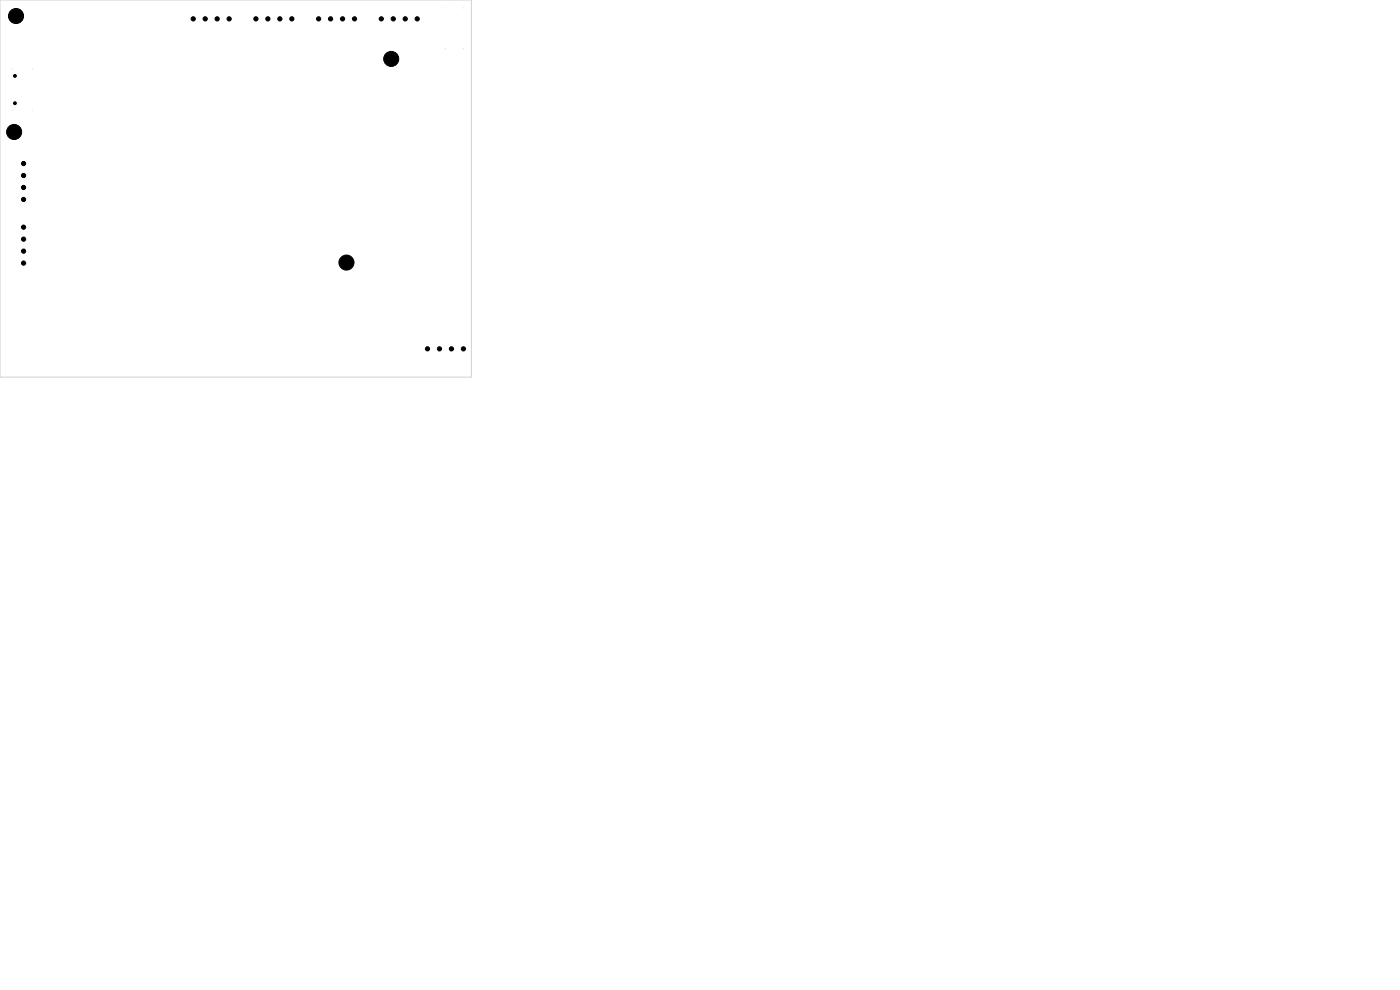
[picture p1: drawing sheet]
<svg xmlns="http://www.w3.org/2000/svg" width="297mm" height="210mm" viewBox="0 0 297 210" stroke-linecap="round" stroke-linejoin="round" font-family="sans-serif">
<path d="M0 0h100v80h-100z" fill="none" stroke="#d0d2cd" stroke-width=".21"/>
<g fill="#000" stroke="#000" stroke-width=".21">
<circle cx="2.7" cy="14.7" r="0"/>
<circle cx="3.2" cy="16.1" r=".3"/>
<circle cx="3.4" cy="3.4" r="1.6"/>
<circle cx="6.8" cy="14.7" r="0"/>
<circle cx="41" cy="4" r=".45"/>
<circle cx="43.5" cy="4" r=".45"/>
<circle cx="46.1" cy="4" r=".45"/>
<circle cx="48.6" cy="4" r=".45"/>
<circle cx="54.3" cy="4" r=".45"/>
<circle cx="56.8" cy="4" r=".45"/>
<circle cx="59.4" cy="4" r=".45"/>
<circle cx="61.9" cy="4" r=".45"/>
<circle cx="67.6" cy="4" r=".45"/>
<circle cx="70.1" cy="4" r=".45"/>
<circle cx="72.7" cy="4" r=".45"/>
<circle cx="75.2" cy="4" r=".45"/>
<circle cx="80.9" cy="4" r=".45"/>
<circle cx="83" cy="12.5" r="1.6"/>
<circle cx="83.4" cy="4" r=".45"/>
<circle cx="86" cy="4" r=".45"/>
<circle cx="88.5" cy="4" r=".45"/>
<circle cx="94.5" cy="1.7" r=".01"/>
<circle cx="94.5" cy="10.3" r=".01"/>
<circle cx="98.3" cy="1.7" r=".01"/>
<circle cx="98.3" cy="10.3" r=".01"/>
<circle cx="2.7" cy="23.3" r="0"/>
<circle cx="3" cy="28" r="1.6"/>
<circle cx="3.2" cy="21.9" r=".3"/>
<circle cx="5" cy="34.7" r=".45"/>
<circle cx="5" cy="39.8" r=".45"/>
<circle cx="5" cy="37.2" r=".45"/>
<circle cx="6.8" cy="23.3" r="0"/>
<circle cx="5" cy="55.8" r=".45"/>
<circle cx="5" cy="42.3" r=".45"/>
<circle cx="5" cy="53.3" r=".45"/>
<circle cx="5" cy="50.7" r=".45"/>
<circle cx="5" cy="48.2" r=".45"/>
<circle cx="73.5" cy="55.7" r="1.6"/>
<circle cx="90.7" cy="74" r=".45"/>
<circle cx="93.2" cy="74" r=".45"/>
<circle cx="95.8" cy="74" r=".45"/>
<circle cx="98.3" cy="74" r=".45"/>
</g>
</svg>
